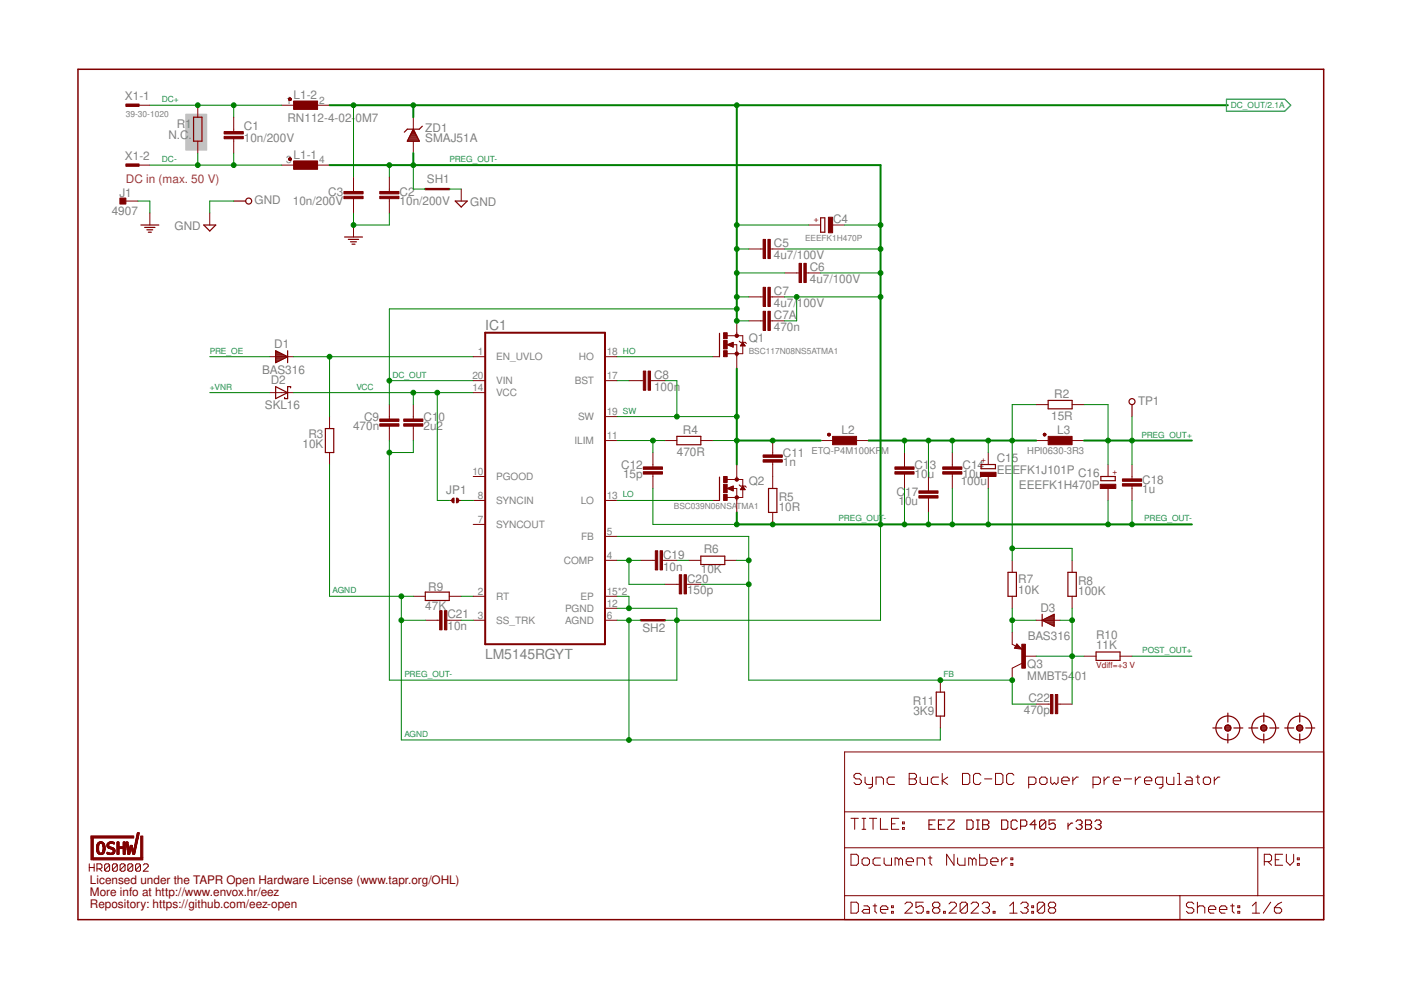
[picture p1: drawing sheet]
<svg xmlns="http://www.w3.org/2000/svg" width="297mm" height="210mm" viewBox="0 0 297 210" stroke-linecap="round" stroke-linejoin="round" font-family="sans-serif">
<defs><g id="words">
<g font-size="2.9" fill="#808080">
<text x="102.9" y="69.9">IC1</text>
<text x="102.9" y="139.8">LM5145RGYT</text>
</g>
<g font-size="2.5" fill="#808080">
<text x="26.5" y="21.3">X1-1</text>
<text x="62.2" y="20.9">L1-2</text>
<text x="35.7" y="29.4">N.C</text>
<text x="37.5" y="27.2">R1</text>
<text x="40" y="29.4">.</text>
<text x="51.7" y="27.6">C1</text>
<text x="61" y="25.9">RN112-4-02-</text>
<text x="75.4" y="25.9">0M7</text>
<text x="90.2" y="27.9">ZD1</text>
<text x="26.5" y="34">X1-2</text>
<text x="51.7" y="30.2">10n/200V</text>
<text x="62.2" y="33.6">L1-1</text>
<text x="90.2" y="30.2">SMAJ51A</text>
<text x="25.3" y="41.9">J1</text>
<text x="69.6" y="41.6">C3</text>
<text x="84.7" y="41.6">C2</text>
<text x="90.5" y="38.8">SH1</text>
<text x="23.7" y="45.7">4907</text>
<text x="54" y="43.3">GND</text>
<text x="62.1" y="43.5">10n/200V</text>
<text x="84.7" y="43.5">10n/200V</text>
<text x="99.7" y="43.8">GND</text>
<text x="176.6" y="47.2">C4</text>
<text x="37" y="48.8">GND</text>
<text x="164.1" y="52.4">C5</text>
<text x="164.1" y="54.9">4u7/100V</text>
<text x="171.7" y="57.5">C6</text>
<text x="164.1" y="65.1">4u7/</text>
<text x="164.1" y="62.6">C7</text>
<text x="168.9" y="65.1">100V</text>
<text x="171.7" y="60">4u7/100V</text>
<text x="164.1" y="70.2">470n</text>
<text x="164.1" y="67.6">C7A</text>
<text x="58.2" y="73.9">D1</text>
<text x="158.7" y="72.5">Q1</text>
<text x="55.6" y="79.2">BAS316</text>
<text x="57.4" y="81.4">D2</text>
<text x="138.7" y="82.9">100n</text>
<text x="138.7" y="80.3">C8</text>
<text x="56.1" y="86.7">SKL16</text>
<text x="77.2" y="89.2">C9</text>
<text x="89.8" y="89.2">C1</text>
<text x="93" y="89.2">0</text>
<text x="222.9" y="89.1">15R</text>
<text x="223.5" y="84.3">R2</text>
<text x="241.3" y="85.8">TP1</text>
<text x="64.1" y="95.1">10K</text>
<text x="65.4" y="92.9">R3</text>
<text x="74.9" y="91.1">470n</text>
<text x="89.8" y="91.1">2u2</text>
<text x="144.8" y="91.9">R4</text>
<text x="178.4" y="92">L2</text>
<text x="224.1" y="92">L3</text>
<text x="131.7" y="99.4">C12</text>
<text x="132.1" y="101.3">15p</text>
<text x="143.5" y="96.7">470R</text>
<text x="166" y="98.7">1n</text>
<text x="166" y="96.8">C11</text>
<text x="193.9" y="101.3">10u</text>
<text x="193.9" y="99.4">C1</text>
<text x="197.1" y="99.4">3</text>
<text x="204.1" y="101.3">10u</text>
<text x="204.1" y="99.4">C14</text>
<text x="211.3" y="100.5">EE</text>
<text x="211.3" y="98">C15</text>
<text x="214.6" y="100.5">EFK1J101P</text>
<text x="228.6" y="101.2">C16</text>
<text x="94.6" y="104.8">JP1</text>
<text x="158.7" y="102.9">Q2</text>
<text x="165.1" y="106.2">R5</text>
<text x="190.1" y="105.1">C</text>
<text x="190.5" y="107">1</text>
<text x="191.9" y="107">0u</text>
<text x="191.9" y="105.1">17</text>
<text x="203.7" y="102.9">100u</text>
<text x="216" y="103.7">EEEFK1H470P</text>
<text x="242.2" y="104.5">1u</text>
<text x="242.2" y="102.6">C18</text>
<text x="165.1" y="108.4">10R</text>
<text x="140.6" y="118.4">C19</text>
<text x="149.2" y="117.3">R6</text>
<text x="90.8" y="125.3">R9</text>
<text x="140.6" y="121">10n</text>
<text x="145.7" y="123.5">C20</text>
<text x="148.6" y="121.5">10K</text>
<text x="215.9" y="125.9">10K</text>
<text x="215.9" y="123.7">R7</text>
<text x="228.6" y="124">R8</text>
<text x="90.2" y="129.3">47K</text>
<text x="94.9" y="131.1">C21</text>
<text x="145.7" y="126">150p</text>
<text x="220.6" y="129.8">D3</text>
<text x="228.6" y="126.2">100K</text>
<text x="94.9" y="133.7">10n</text>
<text x="136.2" y="134">SH2</text>
<text x="217.9" y="135.7">BAS316</text>
<text x="232.4" y="137.6">11K</text>
<text x="232.4" y="135.4">R10</text>
<text x="217.8" y="141.5">Q3</text>
<text x="193.5" y="149.4">R11</text>
<text x="217.8" y="144.1">MMBT54</text>
<text x="218" y="148.9">C22</text>
<text x="227.9" y="144.1">01</text>
<text x="193.7" y="151.6">3K9</text>
<text x="217.1" y="151.4">470p</text>
</g>
<text font-size="2.5" fill="#800080" x="26.7" y="38.8">DC in (max. 50 V)</text>
<g font-size="2.5" fill="#800000">
<text x="19.1" y="187.4">Licensed under the TAPR Open Hardware License (www.tapr.org/OHL)</text>
<text x="19.1" y="189.9">More info at http://www.envox.hr/eez</text>
<text x="19.1" y="192.4">Repository: https://github.com/eez-open</text>
</g>
<g font-size="2.1" fill="#808080">
<text x="60.7" y="22">1</text>
<text x="67.7" y="22">2</text>
<text x="60.7" y="34.7">3</text>
<text x="67.7" y="34.7">4</text>
<text x="101.3" y="75.3">1</text>
<text x="105.2" y="76.4">EN_UVLO</text>
<text x="122.7" y="76.4">HO</text>
<text x="128.6" y="75.3">18</text>
<text x="100.1" y="82.9">14</text>
<text x="100.1" y="80.4">20</text>
<text x="105.2" y="81.5">VIN</text>
<text x="121.9" y="81.5">BST</text>
<text x="128.6" y="80.4">17</text>
<text x="105.2" y="84">VCC</text>
<text x="122.5" y="89.1">SW</text>
<text x="128.6" y="88">19</text>
<text x="121.8" y="94.2">ILIM</text>
<text x="128.6" y="93.1">11</text>
<text x="100.1" y="100.7">10</text>
<text x="105.2" y="101.8">PGOOD</text>
<text x="101.3" y="105.8">8</text>
<text x="105.2" y="106.9">SYNCIN</text>
<text x="123.2" y="106.9">LO</text>
<text x="128.6" y="105.8">13</text>
<text x="101.3" y="110.8">7</text>
<text x="105.2" y="112">SYNCOUT</text>
<text x="128.6" y="113.4">5</text>
<text x="119.5" y="119.6">COMP</text>
<text x="123.2" y="114.5">FB</text>
<text x="128.6" y="118.5">4</text>
<text x="101.3" y="126.1">2</text>
<text x="101.3" y="131.1">3</text>
<text x="105.2" y="127.2">RT</text>
<text x="119.8" y="129.7">PGND</text>
<text x="123.1" y="127.2">EP</text>
<text x="128.6" y="131.1">6</text>
<text x="128.6" y="128.6">12</text>
<text x="128.6" y="126.1">15*2</text>
<text x="105.2" y="132.3">SS_TRK</text>
<text x="119.8" y="132.3">AGND</text>
</g>
<g font-size="2" fill="#808080">
<text x="172.1" y="96.3">ETQ-P4M100KF</text>
<text x="186.9" y="96.3">M</text>
<text x="217.8" y="96.3">HPI0630-3R3</text>
</g>
<g font-size="1.8" fill="#008080">
<text x="34.3" y="21.7">DC+</text>
<text x="261" y="22.9">DC_OUT/2.1A</text>
<text x="34.3" y="34.4">DC-</text>
<text x="95.3" y="34.4">PREG_OUT-</text>
<text x="44.5" y="75">PRE_OE</text>
<text x="132.1" y="75">HO</text>
<text x="44.5" y="82.6">+VNR</text>
<text x="75.6" y="82.6">VCC</text>
<text x="83.2" y="80.1">DC_OUT</text>
<text x="132.1" y="87.7">SW</text>
<text x="242" y="92.8">PREG_OUT+</text>
<text x="132.1" y="105.5">LO</text>
<text x="177.8" y="110.6">PREG_OUT-</text>
<text x="242.6" y="110.6">PREG_OUT-</text>
<text x="70.5" y="125.8">AGND</text>
<text x="85.7" y="143.6">PREG_OUT-</text>
<text x="200" y="143.6">FB</text>
<text x="242.2" y="138.5">POST_OUT+</text>
<text x="85.7" y="156.3">AGND</text>
</g>
<g font-size="1.8" fill="#808080">
<text x="26.7" y="24.7">39-30-1020</text>
<text x="170.7" y="51">EEEFK1H470P</text>
<text x="158.7" y="75">BSC117N08NS5ATMA1</text>
<text x="142.9" y="108">BSC039N06NSATMA1</text>
</g>
<g font-size="1.8" fill="#800000">
<text x="172.5" y="47.1">+</text>
<text x="209" y="98.1" transform="rotate(-90 209 98.1)">+</text>
<text x="236.8" y="100.6" transform="rotate(-90 236.8 100.6)">+</text>
</g>
<g font-size="1.8" fill="#f00">
<text x="232.4" y="141.7">Vdif=+3 V</text>
<text x="235" y="141.7">f</text>
</g>
</g></defs>
<path d="M39.4 24.2h4.4v7.6h-4.4z" fill="#c0c0c0" stroke="#c0c0c0" stroke-width=".21"/>
<g fill="none" stroke="#800000" stroke-width=".21">
<path d="M29.2 22.3h2.6M29.2 35h2.6M41.9 22.3v2.5M41.9 29.9v2.6M49.6 24.8v3.1M49.6 29.4v3.1M59.7 22.3h2.6M59.7 35h2.6M67.3 22.3h2.6M67.3 35h2.6M75 37.5v3.1M82.5 37.5v3.1"/>
<path d="M87.6 24.8v2.6M87.6 29.9v2.6M26.7 42.6h2.5M31.8 45.2v2.5M44.5 45.2v2.5M75 42.1v3.1M75 47.7v2.5M82.5 42.1v3.1M97.8 40.1v2.5M158.7 52.8h3.1M163.3 52.8h3.1M166.4 57.9h3"/>
<path d="M170.9 57.9h3.1M171.4 47.7h2.6M176.5 47.7h2.6M57.2 75.6h5.1M100.3 75.6h2.6M128.3 75.6h2.5M151.1 75.6h1.4M154.2 73.1l1.2-.5v1zM154.2 71.2h3.3v3.8h-3.3M154.3 73h1.1M154.3 73.2h1.1M154.6 72.9h.8"/>
<path d="M154.6 73.3h.8M154.9 72.8h.5M155 73.4h.4M155.2 72.7h.2M155.3 73.5h.1M155.3 73.1h.9v5.1M156.2 68v3.2M156.7 72.3l.3 .3h1l.2 .2M157 73.3h.9M157.1 73.2h.8M157.2 73h.6M157.2 72.9h.5"/>
<path d="M157.3 72.8h.3M157.4 72.7h.1M157.5 72.6l.5 .7h-1zM158.7 62.9h3.1M158.7 68h3.1M163.3 62.9h3.1M163.3 68h3.1M57.2 83.2h5.1M69.9 88.3v2.6M69.9 95.9v2.6M82.5 85.8v3M82.5 90.4v3"/>
<path d="M87.6 85.8v3M87.6 90.4v3M100.3 80.7h2.6M100.3 83.2h2.6M128.3 93.4h2.5M128.3 80.7h2.5M128.3 88.3h2.5M133.3 80.7h3.1M137.9 80.7h3.1M138.4 95.9v3.1M141 93.4h2.5M148.6 93.4h2.5"/>
<path d="M156.2 98.5v3.2M163.8 93.4v3.1M163.8 98v5.6M174 93.4h2.5M181.6 93.4h2.5M191.8 95.9v3.1M201.9 95.9v3.1M209.5 95.9v2.6M219.7 93.4h2.5M219.7 85.8h2.5M227.3 93.4h2.5M227.3 85.8h2.5"/>
<path d="M234.9 98.5v2.5M240 98.5v3M95.2 106.1h.8M97 106.1h.8M100.3 111.2h2.6M100.3 106.1h2.6M100.3 101h2.6M128.3 118.8h2.5M128.3 113.7h2.5M128.3 106.1h2.5M135.9 118.8h3M138.4 100.5v3.1"/>
<path d="M140.5 118.8h3M146 118.8h2.6M151.1 106.1h1.4M153.7 118.8h2.5M154.2 103.6l1.2-.5v1zM154.2 103.6h2v5M154.2 101.7h3.3v3.8h-3.3M154.5 103.7h.9M154.5 103.4h.9M154.7 103.8h.7M154.8 103.3h.6M155.1 103.9h.3"/>
<path d="M155.1 103.2h.3M155.4 104.1h.1M155.4 103.1h.1M156.7 102.8l.3 .3h1l.2 .2M157 103.8h1M157.1 103.7h.8M157.1 103.6h.7M157.2 103.4h.5M157.3 103.3h.3M157.4 103.2h.2M157.5 103.1h.1M157.5 103.1l.5 .7h-1z"/>
<path d="M163.8 108.6v2.6M191.8 100.5v3.1M196.8 101v3.1M196.8 105.6v3M201.9 100.5v3.1M209.5 101v2.6M214.6 118.8v2.5M227.3 118.8v2.5M234.9 103.6v2.5M240 103.1v3M87.6 126.4h2.6M90.2 131.5h3"/>
<path d="M94.7 131.5h3.1M95.2 126.4h2.6M100.3 126.4h2.6M100.3 131.5h2.6M128.3 126.4h2.5M128.3 131.5h2.5M128.3 129h2.5M141 123.9h3M145.5 123.9h3.1M214.6 126.4v2.6M214.6 134v2.6l.7 .4M215.6 136.5l1 1.1-1.5-.2z"/>
<path d="M217.1 139.1h2.6M219.7 131.5h5.1M227.3 126.4v2.6M229.8 139.1h2.6M237.5 139.1h2.5M179.1 159.4h101.5v35.6h-101.5zM199.4 144.2v2.5M199.4 151.8v2.5M216.6 140.7l-2 1v2.5M219.7 149.3h3M224.3 149.3h3M179.1 179.7h101.5"/>
<path d="M179.1 172.1h101.5M180.4 173.5h1.6M181.2 173.5v2.3M182.6 164.4l-.4-.4h-.7l-.4 .4v.4l.4 .3h.7l.4 .4v.4l-.4 .4h-.7l-.4-.4M182.8 173.5h.8M182.8 175.8h.8M183.2 173.5v2.3M183.4 164.8v1.1l.4 .4h1.2M184.3 173.5h1.6M185 164.8v1.9l-.4 .4h-.4M185.1 173.5v2.3M185.7 166.3v-1.5h1.2l.4 .3v1.2"/>
<path d="M186.7 173.5v2.3h1.5M189 174.7h.8M189.7 164.8h-1.2l-.4 .3v.8l.4 .4h1.2M190.6 173.5h-1.6v2.3h1.6M191.3 175.5h.4v.3h-.4zM191.3 174.3h.4v.4h-.4zM192.8 164h1.1l.4 .4v.4l-.4 .3 .4 .4v.4l-.4 .4h-1.1zM192.8 165.1h1.1M195.1 164.8v1.1l.4 .4h1.2v-1.5M199 164.8h-1.2l-.4 .3v.8l.4 .4h1.2M199.8 164v2.3M200.9 164.8l-1.1 .7 1.1 .8"/>
<path d="M204.1 164h1.1l.4 .4v1.5l-.4 .4h-1.1zM208 164.4l-.4-.4h-.8l-.4 .4v1.5l.4 .4h.8l.4-.4M208.7 165.1h1.6M211.1 164h1.1l.4 .4v1.5l-.4 .4h-1.1zM215 164.4l-.4-.4h-.8l-.4 .4v1.5l.4 .4h.8l.4-.4M218.1 166.3h1.2l.3-.4v-.8l-.3-.3h-1.2v2.3M220.4 165.1l.4-.3h.8l.4 .3v.8l-.4 .4h-.8l-.4-.4zM222.8 164.8v1.1l.4 .4 .3-.4 .4 .4 .4-.4v-1.1M225.1 165.5h1.6v-.4l-.4-.3h-.8l-.4 .3v.8l.4 .4h.8M227.5 164.8v1.5M228.6 164.8h-.4l-.7 .7M231.7 166.3h1.2l.4-.4v-.8l-.4-.3h-1.2v2.3"/>
<path d="M234.1 164.8v1.5M235.2 164.8h-.4l-.7 .7M236 165.5h1.6v-.4l-.4-.3h-.8l-.4 .3v.8l.4 .4h.8M238.4 165.1h1.5M240.7 164.8v1.5M241.9 164.8h-.4l-.8 .7M242.7 165.5h1.5v-.4l-.4-.3h-.8l-.3 .3v.8l.3 .4h.8M246.5 166.3h-1.1l-.4-.4v-.8l.4-.3h1.1v1.9l-.4 .4h-.3M247.3 164.8v1.1l.4 .4h1.2v-1.5M249.7 164h.3v2.3M249.7 166.3h.7M251.6 164.8h.8l.4 .3v1.2h-1.2l-.4-.4 .4-.4h1.2"/>
<path d="M253.6 164.8h.7M254 164.4v1.5l.3 .4M255.1 165.1l.4-.3h.8l.4 .3v.8l-.4 .4h-.8l-.4-.4zM257.5 164.8v1.5M258.6 164.8h-.4l-.7 .7M266.7 179.7v10.2M18.9 183.2v1.5M18.9 183.9h1.1M20 183.2v1.5M20.6 184.2h.7l.3-.3v-.5l-.3-.2h-.7v1.5M21.1 184.2l.5 .5M23.2 183.4l-.2-.2h-.5l-.3 .2v1.1"/>
<path d="M23.2 183.4v1.1l-.2 .2h-.5l-.3-.2M23.2 183.4l-1 1.1M24.9 183.4l-.3-.2h-.5l-.3 .2v1.1M24.9 183.4v1.1l-.3 .2h-.5l-.3-.2M24.9 183.4l-1.1 1.1M26.5 183.4l-.3-.2h-.5l-.2 .2v1.1M26.5 183.4v1.1l-.3 .2h-.5l-.2-.2M26.5 183.4l-1 1.1M28.2 183.4l-.3-.2h-.5l-.3 .2v1.1M28.2 183.4v1.1l-.3 .2h-.5l-.3-.2M28.2 183.4l-1.1 1.1M29.8 183.4l-.3-.2h-.5l-.3 .2v1.1"/>
<path d="M29.8 183.4v1.1l-.3 .2h-.5l-.3-.2M29.8 183.4l-1.1 1.1M30.4 183.4l.2-.2h.6l.2 .2v.3l-1 1h1M179.1 189.9h101.5M180.4 181.1h1.2l.4 .4v1.6l-.4 .4h-1.2zM180.4 191.3h1.2l.4 .4v1.5l-.4 .4h-1.2zM182.8 182.3l.4-.4h.7l.4 .4v.8l-.4 .4h-.7l-.4-.4zM183.2 192.1h.7l.4 .3v1.2h-1.1l-.4-.4 .4-.4h1.1M185.1 192.1h.8M185.5 191.7v1.5l.4 .4M186.7 192.8h1.5v-.4l-.4-.3h-.8l-.3 .3v.8l.3 .4h.8M186.7 181.9h-1.2l-.4 .4v.8l.4 .4h1.2"/>
<path d="M187.5 181.9v1.2l.3 .4h1.2v-1.6M189 193.2h.4v.4h-.4zM189 192.1h.4v.3h-.4zM190.6 182.3l-.4-.4h-.4v1.6M190.6 182.3l.4-.4 .3 .4v1.2M190.6 182.3v1.2M191.9 191.7l.4-.4h.7l.4 .4v.4l-1.5 1.5h1.5M192.1 182.7h1.6v-.4l-.4-.4h-.8l-.4 .4v.8l.4 .4h.8M194.5 183.5v-1.6h1.1l.4 .4v1.2M195.7 191.3h-1.5v1.1l.8-.3h.4l.3 .3v.8l-.3 .4h-.8l-.4-.4M196.5 193.2h.4v.4h-.4zM196.8 181.9h.8"/>
<path d="M197.2 181.5v1.6l.4 .4M198.1 192.4l-.4 .4v.4l.4 .4h.8l.4-.4v-.4l-.4-.4M198.1 192.4l-.4-.3v-.4l.4-.4h.8l.4 .4v.4l-.4 .3M198.1 192.4h.8M200 193.2h.4v.4h-.4zM201.2 191.7l.4-.4h.8l.4 .4v.4l-1.6 1.5h1.6M202.3 181.1v2.4l-1.6-2.4v2.4M203 181.9v1.2l.4 .4h1.2v-1.6M205.1 191.7v1.5l-.4 .4h-.8l-.3-.4M205.1 191.7l-.4-.4h-.8l-.3 .4v1.5M205.1 191.7l-1.5 1.5M205.9 191.7l.4-.4h.8l.4 .4v.4l-1.6 1.5h1.6"/>
<path d="M206.2 182.3l-.4-.4h-.4v1.6M206.2 182.3v1.2M206.2 182.3l.3-.4 .4 .4v1.2M207.7 181.1v2.4h1.2l.4-.4v-.8l-.4-.4h-1.2M208.2 191.7l.4-.4h.8l.4 .4v.4l-.4 .3M209 192.4h.4M209.4 192.4l.4 .4v.4l-.4 .4h-.8l-.4-.4M210.1 182.7h1.5v-.4l-.4-.4h-.8l-.3 .4v.8l.3 .4h.8M210.6 193.2h.4v.4h-.4zM212.4 181.9v1.6M213.6 181.9h-.4l-.8 .8M214.1 193.6h1.5"/>
<path d="M214.1 192.1l.8-.8v2.3M214.3 183.1h.4v.4h-.4zM214.3 181.9h.4v.4h-.4zM216.4 191.7l.4-.4h.8l.4 .4v.4l-.4 .3M217.2 192.4h.4M217.6 192.4l.4 .4v.4l-.4 .4h-.8l-.4-.4M218.8 193.2h.3v.4h-.3zM218.8 192.1h.3v.3h-.3zM221.5 191.7v1.5l-.4 .4h-.8l-.4-.4M221.5 191.7l-.4-.4h-.8l-.4 .4v1.5M221.5 191.7l-1.6 1.5M222.7 192.4l-.4 .4v.4l.4 .4h.7l.4-.4v-.4l-.4-.4"/>
<path d="M222.7 192.4l-.4-.3v-.4l.4-.4h.7l.4 .4v.4l-.4 .3M222.7 192.4h.7M250.2 189.9v5.1M253.1 191.7l-.4-.4h-.8l-.4 .4v.4l.4 .3h.8l.4 .4v.4l-.4 .4h-.8l-.4-.4M253.9 192.4l.4-.3h.8l.3 .3v1.2M253.9 191.3v2.3M256.2 192.8h1.6v-.4l-.4-.3h-.8l-.4 .3v.8l.4 .4h.8M258.6 192.8h1.5v-.4l-.4-.3h-.7l-.4 .3v.8l.4 .4h.7M260.9 192.1h.8M261.3 191.7v1.5l.4 .4M262.4 193.2h.4v.4h-.4zM262.4 192.1h.4v.3h-.4z"/>
<path d="M265.5 193.6h1.6M265.5 192.1l.8-.8v2.3M268.1 182.7h1.1l.4-.4v-.8l-.4-.4h-1.1v2.4M268.8 182.7l.8 .8M269.4 191.3l-1.6 2.3M270.2 192.4h1.2l.3 .4v.4l-.3 .4h-.8l-.4-.4zM270.4 182.3h.8M271.7 191.3l-.7 .4-.8 .7M271.9 181.1h-1.5v2.4h1.5M272.7 181.1v1.6l.8 .8 .8-.8v-1.6M275.1 183.1h.4v.4h-.4zM275.1 181.9h.4v.4h-.4z"/>
</g>
<path d="M16.5 14.7h264.1v180.3h-264.1z" fill="none" stroke="#800000" stroke-width=".32"/>
<g fill="none" stroke="#800000" stroke-width=".23">
<path d="M197 174.9h.6M198.3 173.9h-1.3v1.9h1.3M199 174.9h.6M200.3 173.9h-1.3v1.9h1.3M201 173.9h1.3v.3l-1.3 1.3v.3h1.3M205 173.9h1l.3 .3v1.3l-.3 .3h-1zM207 173.9h.7M207 175.8h.7M207.3 173.9v1.9M208.3 173.9h1l.4 .3v.3l-.4 .4 .4 .3v.3l-.4 .3h-1zM208.3 174.9h1M212.4 173.9h1l.3 .3v1.3l-.3 .3h-1z"/>
<path d="M215.7 174.2l-.3-.3h-.7l-.3 .3v1.3l.3 .3h.7l.3-.3M216.4 175.2h1l.3-.3v-.7l-.3-.3h-1v1.9M219.7 174.9h-1.3l1-1v1.9M221.7 174.2l-.3-.3h-.7l-.3 .3v1.3M221.7 174.2v1.3l-.3 .3h-.7l-.3-.3M221.7 174.2l-1.3 1.3M223.7 173.9h-1.3v1l.7-.4h.3l.3 .4v.6l-.3 .3h-.6l-.4-.3M226.4 174.5v1.3M227.4 174.5h-.3l-.7 .7M228.1 174.2l.4-.3h.6l.3 .3v.3l-.3 .4M228.8 174.9h.3M229.1 174.9l.3 .3v.3l-.3 .3h-.6l-.4-.3"/>
<path d="M230.1 173.9h1l.3 .3v.3l-.3 .4 .3 .3v.3l-.3 .3h-1zM230.1 174.9h1M232.2 174.2l.3-.3h.6l.3 .3v.3l-.3 .4M232.8 174.9h.3M233.1 174.9l.3 .3v.3l-.3 .3h-.6l-.3-.3"/>
</g>
<g fill="#800000" stroke="#800000" stroke-width=".21">
<path d="M72.9 40.6h4.1v.5h-4.1z"/>
<path d="M72.9 41.6h4.1v.5h-4.1z"/>
<path d="M80.5 41.6h4.1v.5h-4.1z"/>
<path d="M80.5 40.6h4.1v.5h-4.1z"/>
<path d="M47.5 27.9h4.1v.5h-4.1z"/>
<path d="M47.5 28.9h4.1v.5h-4.1z"/>
<path d="M25.4 42h1.3v1.3h-1.3z"/>
<path d="M26.7 22.1h2.8v.5h-2.8z"/>
<path d="M26.7 34.8h2.8v.5h-2.8z"/>
<path d="M62.3 34.1h5v1.8h-5z"/>
<path d="M62.3 21.4h5v1.8h-5z"/>
<path d="M21.1 181.1l.5 .1z"/>
<path d="M23.1 181.1l.7 .1z"/>
<path d="M21 181.1h.8z"/>
<path d="M22.9 181.1h1z"/>
<path d="M24.8 181.1h.4z"/>
<path d="M26.1 181.1h.4z"/>
<path d="M27.1 181.1h.4z"/>
<path d="M28.2 181.1h.3z"/>
<path d="M20.9 181.1h1z"/>
<path d="M22.8 181.1h1.2z"/>
<path d="M28.2 181.1h.4z"/>
<path d="M20.8 181h1.1z"/>
<path d="M22.7 181h1.5z"/>
<path d="M24.8 181h.4z"/>
<path d="M26.1 181h.4z"/>
<path d="M27.1 181h.4z"/>
<path d="M28.1 181h.5z"/>
<path d="M20.8 181h1.2z"/>
<path d="M27.1 181h.5z"/>
<path d="M20.7 180.9h1.3z"/>
<path d="M22.7 180.9h1.6z"/>
<path d="M24.8 180.9h.4z"/>
<path d="M26.1 180.9h.4z"/>
<path d="M27.1 180.9h.5z"/>
<path d="M28.1 180.9h.5z"/>
<path d="M20.7 180.8l.6 .1z"/>
<path d="M21.5 180.8l.6 .1z"/>
<path d="M22.7 180.8l.6 .1z"/>
<path d="M23.6 180.8l.6 .1z"/>
<path d="M24.8 180.8l.4 .1z"/>
<path d="M26.1 180.8l.4 .1z"/>
<path d="M27.1 180.8l.5 .1z"/>
<path d="M28.1 180.8l.5 .1z"/>
<path d="M20.6 180.8h.5z"/>
<path d="M21.6 180.8h.5z"/>
<path d="M22.7 180.8h.4z"/>
<path d="M23.8 180.8h.5z"/>
<path d="M24.8 180.8h.4z"/>
<path d="M26.1 180.8h.4z"/>
<path d="M27.1 180.8h.5z"/>
<path d="M28.1 180.8h.5z"/>
<path d="M20.6 180.7l.5 .1z"/>
<path d="M21.7 180.7l.4 .1z"/>
<path d="M22.7 180.7l.3 .1z"/>
<path d="M23.8 180.7l.5 .1z"/>
<path d="M24.8 180.7l.4 .1z"/>
<path d="M26.1 180.7l.4 .1z"/>
<path d="M27.1 180.7l.5 .1z"/>
<path d="M28.1 180.7l.5 .1z"/>
<path d="M20.6 180.7h.5z"/>
<path d="M21.7 180.7h.4z"/>
<path d="M22.7 180.7h.2z"/>
<path d="M23.9 180.7h.5z"/>
<path d="M24.8 180.7h.4z"/>
<path d="M26.1 180.7h.4z"/>
<path d="M27.1 180.7h.5z"/>
<path d="M28.1 180.7h.5z"/>
<path d="M20.6 180.6l.4 .1z"/>
<path d="M21.7 180.6l.4 .1z"/>
<path d="M23.9 180.6l.5 .1z"/>
<path d="M24.8 180.6l.4 .1z"/>
<path d="M26.1 180.6l.4 .1z"/>
<path d="M27.1 180.6l.5 .1z"/>
<path d="M28.1 180.6l.5 .1z"/>
<path d="M20.6 180.6h.4z"/>
<path d="M21.8 180.6h.4z"/>
<path d="M24 180.6h.3z"/>
<path d="M24.8 180.6h.4z"/>
<path d="M26.1 180.6h.4z"/>
<path d="M27.1 180.6h.5z"/>
<path d="M28 180.6h.7z"/>
<path d="M20.5 180.6h.5z"/>
<path d="M20.5 180.5h.5z"/>
<path d="M21.8 180.5h.4z"/>
<path d="M24 180.5h.4z"/>
<path d="M24.8 180.5h.4z"/>
<path d="M26.1 180.5h.4z"/>
<path d="M27.1 180.5h.5z"/>
<path d="M28 180.5h.7z"/>
<path d="M20.5 180.4l.5 .1z"/>
<path d="M21.8 180.4l.4 .1z"/>
<path d="M24 180.4l.4 .1z"/>
<path d="M24.8 180.4l.4 .1z"/>
<path d="M26.1 180.4l.4 .1z"/>
<path d="M27 180.4l.7 .1z"/>
<path d="M28 180.4l.7 .1z"/>
<path d="M20.5 180.4h.5z"/>
<path d="M21.8 180.4h.4z"/>
<path d="M24 180.4h.4z"/>
<path d="M24.8 180.4h.4z"/>
<path d="M26.1 180.4h.4z"/>
<path d="M27 180.4h.7z"/>
<path d="M28 180.4h.3z"/>
<path d="M28.3 180.4h.4z"/>
<path d="M20.5 180.3l.5 .1z"/>
<path d="M21.8 180.3l.4 .1z"/>
<path d="M24 180.3l.4 .1z"/>
<path d="M24.8 180.3l.4 .1z"/>
<path d="M26.1 180.3l.4 .1z"/>
<path d="M27 180.3l.3 .1z"/>
<path d="M27.4 180.3l.3 .1z"/>
<path d="M28 180.3l.3 .1z"/>
<path d="M28.4 180.3l.3 .1z"/>
<path d="M20.5 180.3h.4z"/>
<path d="M21.8 180.3h.4z"/>
<path d="M24 180.3h.4z"/>
<path d="M24.8 180.3h.4z"/>
<path d="M26.1 180.3h.4z"/>
<path d="M27 180.3h.3z"/>
<path d="M27.4 180.3h.3z"/>
<path d="M28 180.3h.3z"/>
<path d="M28.4 180.3h.3z"/>
<path d="M20.5 180.2l.4 .1z"/>
<path d="M21.8 180.2l.4 .1z"/>
<path d="M23.9 180.2l.5 .1z"/>
<path d="M24.8 180.2l.4 .1z"/>
<path d="M26.1 180.2l.4 .1z"/>
<path d="M27 180.2l.3 .1z"/>
<path d="M27.4 180.2l.3 .1z"/>
<path d="M28 180.2l.3 .1z"/>
<path d="M28.4 180.2l.3 .1z"/>
<path d="M20.5 180.2h.4z"/>
<path d="M21.8 180.2h.5z"/>
<path d="M23.9 180.2h.5z"/>
<path d="M24.8 180.2h.4z"/>
<path d="M26.1 180.2h.4z"/>
<path d="M27 180.2h.3z"/>
<path d="M27.4 180.2h.3z"/>
<path d="M28 180.2h.3z"/>
<path d="M28.4 180.2h.3z"/>
<path d="M20.5 180.1l.4 .1z"/>
<path d="M21.9 180.1l.4 .1z"/>
<path d="M23.9 180.1l.5 .1z"/>
<path d="M24.8 180.1l.4 .1z"/>
<path d="M26.1 180.1l.4 .1z"/>
<path d="M26.9 180.1l.4 .1z"/>
<path d="M27.4 180.1l.3 .1z"/>
<path d="M27.9 180.1l.3 .1z"/>
<path d="M28.4 180.1l.4 .1z"/>
<path d="M20.5 180.1h.4z"/>
<path d="M21.9 180.1h.4z"/>
<path d="M23.9 180.1h.5z"/>
<path d="M24.8 180.1h.4z"/>
<path d="M26.1 180.1h.4z"/>
<path d="M26.9 180.1h.4z"/>
<path d="M27.5 180.1h.2z"/>
<path d="M27.9 180.1h.3z"/>
<path d="M28.4 180.1h.4z"/>
<path d="M20.5 180l.4 .1z"/>
<path d="M21.9 180l.4 .1z"/>
<path d="M23.7 180l.6 .1z"/>
<path d="M24.8 180l.4 .1z"/>
<path d="M26.1 180l.4 .1z"/>
<path d="M26.9 180l.4 .1z"/>
<path d="M27.5 180l.2 .1z"/>
<path d="M27.9 180l.3 .1z"/>
<path d="M28.4 180l.4 .1z"/>
<path d="M20.5 180h.4z"/>
<path d="M21.9 180h.4z"/>
<path d="M23.5 180h.8z"/>
<path d="M24.8 180h.4z"/>
<path d="M26.1 180h.4z"/>
<path d="M26.9 180h.4z"/>
<path d="M27.5 180h.2z"/>
<path d="M27.9 180h.3z"/>
<path d="M28.4 180h.4z"/>
<path d="M20.5 179.9l.4 .1z"/>
<path d="M21.9 179.9l.4 .1z"/>
<path d="M23.3 179.9l1 .1z"/>
<path d="M24.8 179.9l.4 .1z"/>
<path d="M26.1 179.9l.4 .1z"/>
<path d="M26.9 179.9l.4 .1z"/>
<path d="M27.5 179.9l.2 .1z"/>
<path d="M27.9 179.9l.3 .1z"/>
<path d="M28.4 179.9l.4 .1z"/>
<path d="M20.5 179.9h.4z"/>
<path d="M21.9 179.9h.4z"/>
<path d="M23.2 179.9h1z"/>
<path d="M24.8 179.9h1.7z"/>
<path d="M26.9 179.9h.4z"/>
<path d="M27.5 179.9h.3z"/>
<path d="M27.9 179.9h.3z"/>
<path d="M28.4 179.9h.4z"/>
<path d="M20.5 179.8l.4 .1z"/>
<path d="M21.9 179.8l.4 .1z"/>
<path d="M23.1 179.8l1.1 .1z"/>
<path d="M24.8 179.8l1.7 .1z"/>
<path d="M26.9 179.8l.4 .1z"/>
<path d="M27.5 179.8l.3 .1z"/>
<path d="M27.9 179.8l.3 .1z"/>
<path d="M28.5 179.8l.3 .1z"/>
<path d="M20.5 179.8h.4z"/>
<path d="M21.9 179.8h.4z"/>
<path d="M22.9 179.8h1.1z"/>
<path d="M24.8 179.8h1.7z"/>
<path d="M26.9 179.8h.3z"/>
<path d="M27.5 179.8h.3z"/>
<path d="M27.9 179.8h.3z"/>
<path d="M28.5 179.8h.3z"/>
<path d="M20.5 179.7l.4 .1z"/>
<path d="M21.9 179.7l.4 .1z"/>
<path d="M22.9 179.7l1.1 .1z"/>
<path d="M24.8 179.7l1.7 .1z"/>
<path d="M26.9 179.7l.3 .1z"/>
<path d="M27.5 179.7l.7 .1z"/>
<path d="M28.5 179.7l.3 .1z"/>
<path d="M20.5 179.7h.4z"/>
<path d="M21.9 179.7h.4z"/>
<path d="M22.8 179.7h1.1z"/>
<path d="M24.8 179.7h1.7z"/>
<path d="M26.9 179.7h.3z"/>
<path d="M27.5 179.7h.6z"/>
<path d="M28.5 179.7h.4z"/>
<path d="M20.5 179.6l.4 .1z"/>
<path d="M21.9 179.6l.4 .1z"/>
<path d="M22.8 179.6l.9 .1z"/>
<path d="M24.8 179.6l1.7 .1z"/>
<path d="M26.9 179.6l.3 .1z"/>
<path d="M27.6 179.6l.5 .1z"/>
<path d="M28.5 179.6l.4 .1z"/>
<path d="M20.5 179.6h.4z"/>
<path d="M21.9 179.6h.4z"/>
<path d="M22.7 179.6h.8z"/>
<path d="M24.8 179.6h1.7z"/>
<path d="M26.9 179.6h.3z"/>
<path d="M27.6 179.6h.5z"/>
<path d="M28.5 179.6h.4z"/>
<path d="M20.5 179.5l.4 .1z"/>
<path d="M21.9 179.5l.4 .1z"/>
<path d="M22.7 179.5l.6 .1z"/>
<path d="M24.8 179.5l.4 .1z"/>
<path d="M26.1 179.5l.4 .1z"/>
<path d="M26.9 179.5l.3 .1z"/>
<path d="M27.6 179.5l.5 .1z"/>
<path d="M28.5 179.5l.4 .1z"/>
<path d="M20.5 179.5h.4z"/>
<path d="M21.8 179.5h.5z"/>
<path d="M22.7 179.5h.5z"/>
<path d="M24.8 179.5h.4z"/>
<path d="M26.1 179.5h.4z"/>
<path d="M26.9 179.5h.3z"/>
<path d="M27.6 179.5h.5z"/>
<path d="M28.5 179.5h.4z"/>
<path d="M20.5 179.4l.4 .1z"/>
<path d="M21.8 179.4l.5 .1z"/>
<path d="M22.7 179.4l.4 .1z"/>
<path d="M24.8 179.4l.4 .1z"/>
<path d="M26.1 179.4l.4 .1z"/>
<path d="M26.8 179.4l.5 .1z"/>
<path d="M27.6 179.4l.5 .1z"/>
<path d="M28.5 179.4l.4 .1z"/>
<path d="M20.5 179.4h.4z"/>
<path d="M21.8 179.4h.4z"/>
<path d="M22.7 179.4h.4z"/>
<path d="M24.8 179.4h.4z"/>
<path d="M26.1 179.4h.4z"/>
<path d="M26.9 179.4h.3z"/>
<path d="M27.6 179.4h.5z"/>
<path d="M28.6 179.4h.3z"/>
<path d="M20.5 179.3l.5 .1z"/>
<path d="M21.8 179.3l.4 .1z"/>
<path d="M22.7 179.3l.4 .1z"/>
<path d="M24.8 179.3l.4 .1z"/>
<path d="M26.1 179.3l.4 .1z"/>
<path d="M26.9 179.3l.3 .1z"/>
<path d="M27.6 179.3l.5 .1z"/>
<path d="M28.6 179.3l.3 .1z"/>
<path d="M20.5 179.3h.5z"/>
<path d="M21.8 179.3h.4z"/>
<path d="M22.7 179.3h.4z"/>
<path d="M24.8 179.3h.4z"/>
<path d="M26.1 179.3h.4z"/>
<path d="M26.9 179.3h.3z"/>
<path d="M27.6 179.3h.5z"/>
<path d="M28.6 179.3h.3z"/>
<path d="M20.5 179.2l.5 .1z"/>
<path d="M21.8 179.2l.4 .1z"/>
<path d="M22.7 179.2l.3 .1z"/>
<path d="M24.8 179.2l.4 .1z"/>
<path d="M26.1 179.2l.4 .1z"/>
<path d="M26.9 179.2l.3 .1z"/>
<path d="M27.7 179.2l.3 .1z"/>
<path d="M28.6 179.2l.3 .1z"/>
<path d="M20.5 179.2h.5z"/>
<path d="M21.8 179.2h.4z"/>
<path d="M22.7 179.2h.3z"/>
<path d="M24.8 179.2h.4z"/>
<path d="M26.1 179.2h.4z"/>
<path d="M26.9 179.2h.3z"/>
<path d="M28.6 179.2h.4z"/>
<path d="M20.5 179.1l.5 .1z"/>
<path d="M21.8 179.1l.4 .1z"/>
<path d="M22.7 179.1l.3 .1z"/>
<path d="M24.8 179.1l.4 .1z"/>
<path d="M26.1 179.1l.4 .1z"/>
<path d="M26.8 179.1l.4 .1z"/>
<path d="M28.6 179.1l.4 .1z"/>
<path d="M20.5 179.1h.5z"/>
<path d="M21.8 179.1h.4z"/>
<path d="M22.7 179.1h.4z"/>
<path d="M24.8 179.1h.4z"/>
<path d="M26.1 179.1h.4z"/>
<path d="M26.8 179.1h.4z"/>
<path d="M28.6 179.1h.4z"/>
<path d="M20.6 179l.4 .1z"/>
<path d="M21.8 179l.4 .1z"/>
<path d="M22.7 179l.4 .1z"/>
<path d="M24.8 179l.4 .1z"/>
<path d="M26.1 179l.4 .1z"/>
<path d="M26.8 179l.4 .1z"/>
<path d="M28.6 179l.4 .1z"/>
<path d="M20.6 179h.4z"/>
<path d="M21.7 179h.4z"/>
<path d="M22.7 179h.4z"/>
<path d="M24.8 179h.4z"/>
<path d="M26.1 179h.4z"/>
<path d="M26.8 179h.3z"/>
<path d="M28.6 179h.4z"/>
<path d="M20.6 178.9l.5 .1z"/>
<path d="M21.7 178.9l.4 .1z"/>
<path d="M22.7 178.9l.4 .1z"/>
<path d="M24.1 178.9l.2 .1z"/>
<path d="M24.8 178.9l.4 .1z"/>
<path d="M26.1 178.9l.4 .1z"/>
<path d="M26.8 178.9l.3 .1z"/>
<path d="M28.6 178.9l.4 .1z"/>
<path d="M20.6 178.9h.5z"/>
<path d="M21.7 178.9h.4z"/>
<path d="M22.7 178.9h.5z"/>
<path d="M24 178.9h.3z"/>
<path d="M24.8 178.9h.4z"/>
<path d="M26.1 178.9h.4z"/>
<path d="M26.8 178.9h.3z"/>
<path d="M28.7 178.9h.3z"/>
<path d="M20.7 178.8l.5 .1z"/>
<path d="M21.6 178.8l.5 .1z"/>
<path d="M22.8 178.8l.5 .1z"/>
<path d="M23.9 178.8l.3 .1z"/>
<path d="M24.8 178.8l.4 .1z"/>
<path d="M26.1 178.8l.4 .1z"/>
<path d="M26.8 178.8l.3 .1z"/>
<path d="M28.7 178.8l.3 .1z"/>
<path d="M20.7 178.8h1.3z"/>
<path d="M22.8 178.8h1.5z"/>
<path d="M24.8 178.8h.4z"/>
<path d="M26.1 178.8h.4z"/>
<path d="M26.7 178.8h.5z"/>
<path d="M28.7 178.8h.3z"/>
<path d="M20.7 178.7l1.3 .1z"/>
<path d="M22.9 178.7l1.3 .1z"/>
<path d="M24.8 178.7l.4 .1z"/>
<path d="M26.1 178.7l.4 .1z"/>
<path d="M26.7 178.7l.5 .1z"/>
<path d="M28.7 178.7l.4 .1z"/>
<path d="M20.8 178.7h1.1z"/>
<path d="M22.9 178.7h1.4z"/>
<path d="M24.8 178.7h.4z"/>
<path d="M26.1 178.7h.4z"/>
<path d="M26.7 178.7h.5z"/>
<path d="M28.7 178.7h.4z"/>
<path d="M20.8 178.6h1.1z"/>
<path d="M23 178.6h1.3z"/>
<path d="M24.8 178.6h.4z"/>
<path d="M26.1 178.6h.4z"/>
<path d="M26.7 178.6h.5z"/>
<path d="M28.7 178.6h.4z"/>
<path d="M21 178.6h.8z"/>
<path d="M23.1 178.6h1.1z"/>
<path d="M21 178.5l.7 .1z"/>
<path d="M23.2 178.5l.8 .1z"/>
<path d="M24.8 178.5l.4 .1z"/>
<path d="M26.1 178.5l.4 .1z"/>
<path d="M26.8 178.5l.3 .1z"/>
<path d="M28.7 178.5l.4 .1z"/>
<path d="M21.2 178.5h.3z"/>
<path d="M23.4 178.5h.3z"/>
<path d="M28.7 178.5h.4z"/>
<path d="M28.8 178.4l.3 .1z"/>
<path d="M28.8 178.4h.3z"/>
<path d="M28.8 178.3l.3 .1z"/>
<path d="M28.8 178.3h.4z"/>
<path d="M28.8 178.2h.4z"/>
<path d="M28.8 178.1h.4z"/>
<path d="M28.8 178l.4 .1z"/>
<path d="M28.8 177.9l.4 .1z"/>
<path d="M28.9 177.9h.3z"/>
<path d="M28.9 177.8l.3 .1z"/>
<path d="M28.9 177.8h.4z"/>
<path d="M28.9 177.7h.4z"/>
<path d="M28.9 177.6h.4z"/>
<path d="M28.9 177.5l.4 .1z"/>
<path d="M28.9 177.5h.4z"/>
<path d="M28.9 177.4l.4 .1z"/>
<path d="M29 177.4h.3z"/>
<path d="M29 177.3l.4 .1z"/>
<path d="M29 177.3h.4z"/>
<path d="M29 177.2l.4 .1z"/>
<path d="M29 177.2h.4z"/>
<path d="M29 177.1l.4 .1z"/>
<path d="M29 177.1h.4z"/>
<path d="M29 177l.4 .1z"/>
<path d="M29 177h.4z"/>
<path d="M29.1 176.9l.3 .1z"/>
<path d="M29.1 176.9h.3z"/>
<path d="M29.1 176.8l.4 .1z"/>
<path d="M29.1 176.8h.4z"/>
<path d="M29.1 176.7l.4 .1z"/>
<path d="M29.1 176.7h.4z"/>
<path d="M29.1 176.6l.4 .1z"/>
<path d="M29.1 176.6h.4z"/>
<path d="M19.3 177.2h9.1v.5h-9.1z"/>
<path d="M19.3 177.7h.5v4.6h-.5z"/>
<path d="M19.8 181.9h10.5v.4h-10.5z"/>
<path d="M29.8 177.2h.5v4.7h-.5z"/>
<path d="M162.8 50.8h.5v4h-.5z"/>
<path d="M161.8 50.8h.5v4h-.5z"/>
<path d="M175.6 46.1h.9v3.3h-.9z"/>
<path d="M216.6 136.6h.8v5.1h-.8z"/>
<path d="M138.9 116.8h.5v4h-.5z"/>
<path d="M140 116.8h.5v4h-.5z"/>
<path d="M144 121.9h.5v4h-.5z"/>
<path d="M145 121.9h.5v4h-.5z"/>
<path d="M223.8 147.3h.5v4h-.5z"/>
<path d="M222.7 147.3h.5v4h-.5z"/>
<path d="M189.7 100h4.1v.5h-4.1z"/>
<path d="M189.7 99h4.1v.5h-4.1z"/>
<path d="M194.8 105.1h4.1v.5h-4.1z"/>
<path d="M194.8 104.1h4.1v.5h-4.1z"/>
<path d="M176.5 92.5h5.1v1.8h-5.1z"/>
<path d="M207.9 100.1h3.3v.9h-3.3z"/>
<path d="M233.3 102.7h3.3v.9h-3.3z"/>
<path d="M222.2 92.5h5.1v1.8h-5.1z"/>
<path d="M238 101.5h4v.5h-4z"/>
<path d="M238 102.6h4v.5h-4z"/>
<path d="M137.4 78.7h.5v4h-.5z"/>
<path d="M136.4 78.7h.5v4h-.5z"/>
<path d="M199.9 100h4v.5h-4z"/>
<path d="M199.9 99h4v.5h-4z"/>
<path d="M153.4 74.4h.8v1.2h-.8z"/>
<path d="M153.4 70.5h.8v1.3h-.8z"/>
<path d="M153.4 72.2h.8v1.8h-.8z"/>
<path d="M153.4 104.8h.8v1.3h-.8z"/>
<path d="M153.4 101h.8v1.3h-.8z"/>
<path d="M153.4 102.7h.8v1.8h-.8z"/>
<path d="M170.4 55.8h.5v4.1h-.5z"/>
<path d="M169.4 55.8h.5v4.1h-.5z"/>
<path d="M162.8 60.9h.5v4.1h-.5z"/>
<path d="M161.8 60.9h.5v4.1h-.5z"/>
<path d="M136.4 100h4.1v.5h-4.1z"/>
<path d="M136.4 99h4.1v.5h-4.1z"/>
<path d="M85.6 88.8h4.1v.5h-4.1z"/>
<path d="M85.6 89.9h4.1v.5h-4.1z"/>
<path d="M93.2 129.5h.5v4h-.5z"/>
<path d="M94.2 129.5h.5v4h-.5z"/>
<path d="M80.5 88.8h4.1v.5h-4.1z"/>
<path d="M80.5 89.9h4.1v.5h-4.1z"/>
<path d="M161.8 97.5h4.1v.5h-4.1z"/>
<path d="M161.8 96.5h4.1v.5h-4.1z"/>
<path d="M161.8 66h.5v4.1h-.5z"/>
<path d="M162.8 66h.5v4.1h-.5z"/>
</g>
<g fill="none" stroke="#800000" stroke-width=".25">
<path d="M41 24.8h1.8v5.1h-1.8zM61.2 33.7l.1 .2M61.2 33.7a.25 .25 0 0 1 .4-.2 .25 .25 0 0 1 .1 .4 .25 .25 0 0 1-.4 0M61.2 33.7h.5M61.2 21h.5M61.3 33.9h.4M61.3 21.2h.3M86.4 29.9h2.5M86.5 29.7h2.3M86.6 29.5h2.1M86.7 29.2h1.9M86.8 29h1.7"/>
<path d="M86.9 28.8h1.4M87.1 28.6h1.1M87.2 28.3h.9M87.3 28.1h.7M87.4 27.9h.5M87.5 27.7h.3M87.6 27.5h.1M87.6 27.4l1.3 2.5h-2.5zM89.5 26.8l-.6 .6h-2.5l-.7 .6M29.9 47.7h3.8M30.7 48.2h2.2M31.1 48.7h1.3"/>
<path d="M31.5 49.2h.6M43.2 47.7h2.5l-1.2 1.3zM49.6 42.6h2.5M73 50.2h3.9M73.9 50.8h2.1M74.3 51.3h1.3M74.6 51.8h.7M96.5 42.6h2.6l-1.3 1.3zM174 46.2h.9v3h-.9zM58.4 74.4l2.6 1.2-2.6 1.3zM58.4 76.8h.3M58.4 76.6h.7"/>
<path d="M58.4 76.3h1.2M58.4 76.1h1.6M58.4 75.9h2.1M58.4 75.7h2.5M58.4 75.5h2.2M58.4 75.2h1.8M58.4 75h1.3M58.4 74.8h.9M58.4 74.6h.4M61 74.4v2.5M152.5 70.7v4.9M58.4 82l2.6 1.2-2.6 1.3z"/>
<path d="M61.6 82.2v-.2h-.6v2.5h-.7v-.2M69 90.9h1.8v5h-1.8zM143.5 92.5h5.1v1.8h-5.1zM175.5 92.1h.5M175.6 92.3h.3M175.7 91.9h.1M175.8 91.9a.26 .26 0 0 0-.3 .3 .26 .26 0 0 0 .4 .1M175.8 91.9l.2 .2M176 92.1l-.1 .2M208 98.5h3.1v.9h-3.1zM221.2 92.1h.5M221.3 92.3h.3"/>
<path d="M221.4 91.9h.1M221.5 91.9a.26 .26 0 0 1 .2 .3 .26 .26 0 0 1-.4 .1M221.5 91.9l-.2 .1v.3M222.2 84.9h5.1v1.8h-5.1zM240 85.8v2.5M148.6 117.9h5.1v1.8h-5.1zM152.5 101.2v4.9M162.9 103.6h1.8v5h-1.8zM233.4 101h3.1v.9h-3.1zM90.2 125.5h5v1.8h-5zM213.7 121.3h1.8v5.1h-1.8zM215.6 137.2h.4l-.4-.2-.2 .4 1 .1-.8-.8-.4 .7"/>
<path d="M221 130.2v2.6M221 131.5l2.5-1.3v2.6zM221.1 131.4h2.4M221.3 131.7h2.2M221.5 131.2h2M221.7 131.9h1.8M222 131h1.5M222.2 132.1h1.3M222.4 130.8h1.1M222.6 132.3h.9M222.9 130.6h.6M223.1 132.5h.4"/>
<path d="M223.3 130.3h.2M226.4 121.3h1.8v5.1h-1.8zM232.4 138.2h5.1v1.8h-5.1zM198.5 146.7h1.8v5.1h-1.8zM257.2 154.3h1.9M259.7 154.3a.64 .64 0 0 0 .6 .7 .64 .64 0 0 0 .7-.7M259.7 154.3h1.3M259.7 154.3a.63 .63 0 0 1 .6-.6 .63 .63 0 0 1 .7 .6M259.7 154.6h1.2M259.8 154.1h1.1M259.8 154.8h1M259.9 153.9h.9"/>
<path d="M260.3 151.2v1.9M260.3 155.6v1.9M261.6 154.3h1.9M264.8 154.3h1.9M267.3 154.3a.64 .64 0 0 0 .6 .7 .64 .64 0 0 0 .7-.7M267.3 154.3h1.3M267.3 154.6h1.2M267.4 154.1a.64 .64 0 0 1 .5-.4 .64 .64 0 0 1 .6 .4M267.4 154.1l-.1 .2M267.4 154.1h1.1M267.5 154.8h.9M267.5 153.9h.9"/>
<path d="M267.9 151.2v1.9M267.9 155.6v1.9M268.5 154.1l.1 .2M269.2 154.3h1.9M272.4 154.3h1.9M274.9 154.3h1.3M275 154.6h1.2M275 154.1a.64 .64 0 0 0 .4 .9 .64 .64 0 0 0 .8-.7M275 154.1h1.1M275 154.1a.64 .64 0 0 1 .6-.4 .64 .64 0 0 1 .6 .4M275.1 154.8h.9M275.1 153.9h.9"/>
<path d="M275.6 151.2v1.9M275.6 155.6v1.9M276.2 154.1v.2M276.8 154.3h1.9"/>
<circle cx="61.5" cy="21" r=".26"/>
<circle cx="52.7" cy="42.6" r=".64"/>
<circle cx="240" cy="85.2" r=".64"/>
<circle cx="260.3" cy="154.3" r="2.54"/>
<circle cx="267.9" cy="154.3" r="2.54"/>
<circle cx="275.6" cy="154.3" r="2.54"/>
</g>
<path d="M102.9 70.5h25.4v66.1h-25.4z" fill="none" stroke="#800000" stroke-width=".42"/>
<g fill="#800000" stroke="#800000" stroke-width=".21">
<path d="M96.8 105.6l.4 .1 .1 .4h-.5z" fill-rule="evenodd"/>
<path d="M96.8 106.1h.5l-.1 .4-.4 .1z" fill-rule="evenodd"/>
<path d="M95.8 106.1h.5v.5l-.4-.1z" fill-rule="evenodd"/>
<path d="M95.9 105.7l.4-.1v.5h-.5z" fill-rule="evenodd"/>
<circle cx="156.2" cy="71.2" r=".36"/>
<circle cx="156.2" cy="75" r=".36"/>
<circle cx="156.2" cy="101.7" r=".36"/>
<circle cx="156.2" cy="105.5" r=".36"/>
</g>
<path d="M90.2 40.1h5M135.9 131.5h5.1" fill="none" stroke="#800000" stroke-width=".51"/>
<g fill="none" stroke="#008000" stroke-width=".21">
<path d="M31.8 35h27.9M31.8 22.3h27.9M41.9 32.5v2.5M49.6 22.3v2.5M49.6 32.5v2.5M75 22.3v15.2M82.5 35v2.5M87.6 35v5.1h2.6M29.2 42.6h2.6v2.6M49.6 42.6h-5.1v2.6M75 45.2v2.5h7.5v-2.5M95.2 40.1h2.6"/>
<path d="M156.2 52.8h2.5M156.2 47.7h15.2M156.2 57.9h10.2M166.4 52.8h20.3M174 57.9h12.7M179.1 47.7h7.6M44.5 75.6h12.7M62.3 75.6h38M69.9 75.6v12.7M130.8 75.6h20.3M156.2 65.5h-73.7v20.3M156.2 62.9h2.5"/>
<path d="M156.2 68h2.5M166.4 62.9h20.3M168.9 62.9v5.1h-2.5M44.5 83.2h12.7M62.3 83.2h38M69.9 98.5v27.9h17.7M82.5 80.7h17.8M82.5 93.4v50.8h61v-15.2h-12.7M87.6 83.2v2.6M87.6 93.4v2.5h-5.1M92.7 83.2v22.9h2.5M130.8 80.7h2.5"/>
<path d="M130.8 88.3h25.4M130.8 93.4h10.2M138.4 93.4v2.5M141 80.7h2.5v7.6M151.1 93.4h5.1M191.8 93.4v2.5M196.8 93.4v7.6M201.9 93.4v2.5M209.5 93.4v2.5M219.7 85.8h-5.1v33M229.8 85.8h5.1v12.7M240 88.3v10.2"/>
<path d="M97.8 106.1h2.5M130.8 113.7h27.9v30.5h55.9v5.1h5.1M130.8 118.8h5.1M130.8 106.1h20.3M133.3 118.8v5.1h7.7M138.4 103.6v7.6h17.8M143.5 118.8h2.5M156.2 118.8h2.5M186.7 111.2v20.3h-45.7M191.8 103.6v7.6M196.8 108.6v2.6M201.9 103.6v7.6"/>
<path d="M209.5 103.6v7.6M214.6 116.3h12.7v2.5M234.9 106.1v5.1M240 106.1v5.1M85.1 131.5h5.1M85.1 126.4v30.5h114.3v-2.6M97.8 131.5h2.5M97.8 126.4h2.5M130.8 131.5h5.1M130.8 126.4h2.5v2.6M133.3 131.5v25.4M148.6 123.9h10.1"/>
<path d="M214.6 131.5h5.1M214.6 129v5M219.7 139.1h10.1M224.8 131.5h2.5M227.3 129v20.3M240 139.1h12.7"/>
</g>
<path d="M69.9 22.3h190.4M69.9 35h116.8v76.2M87.6 22.3v2.5M87.6 32.5v2.5M156.2 22.3v45.7M156.2 78.2v20.3M156.2 93.4h17.8M184.1 93.4h35.6M229.8 93.4h22.9M156.2 108.6v2.6h96.5" fill="none" stroke="#008000" stroke-width=".42"/>
<g fill="#008000" stroke="#008000" stroke-width=".21">
<circle cx="87.6" cy="22.3" r=".51"/>
<circle cx="75" cy="22.3" r=".51"/>
<circle cx="156.2" cy="52.8" r=".51"/>
<circle cx="156.2" cy="47.7" r=".51"/>
<circle cx="156.2" cy="57.9" r=".51"/>
<circle cx="156.2" cy="65.5" r=".51"/>
<circle cx="82.5" cy="80.7" r=".51"/>
<circle cx="156.2" cy="62.9" r=".51"/>
<circle cx="156.2" cy="22.3" r=".51"/>
<circle cx="156.2" cy="68" r=".51"/>
<circle cx="49.6" cy="35" r=".51"/>
<circle cx="41.9" cy="35" r=".51"/>
<circle cx="49.6" cy="22.3" r=".51"/>
<circle cx="41.9" cy="22.3" r=".51"/>
<circle cx="75" cy="47.7" r=".51"/>
<circle cx="69.9" cy="75.6" r=".51"/>
<circle cx="227.3" cy="139.1" r=".51"/>
<circle cx="227.3" cy="131.5" r=".51"/>
<circle cx="214.6" cy="131.5" r=".51"/>
<circle cx="214.6" cy="116.3" r=".51"/>
<circle cx="191.8" cy="93.4" r=".51"/>
<circle cx="196.8" cy="93.4" r=".51"/>
<circle cx="209.5" cy="93.4" r=".51"/>
<circle cx="214.6" cy="93.4" r=".51"/>
<circle cx="201.9" cy="93.4" r=".51"/>
<circle cx="156.2" cy="88.3" r=".51"/>
<circle cx="156.2" cy="93.4" r=".51"/>
<circle cx="143.5" cy="88.3" r=".51"/>
<circle cx="163.8" cy="93.4" r=".51"/>
<circle cx="234.9" cy="93.4" r=".51"/>
<circle cx="240" cy="93.4" r=".51"/>
<circle cx="133.3" cy="131.5" r=".51"/>
<circle cx="133.3" cy="156.9" r=".51"/>
<circle cx="85.1" cy="131.5" r=".51"/>
<circle cx="85.1" cy="126.4" r=".51"/>
<circle cx="133.3" cy="118.8" r=".51"/>
<circle cx="199.4" cy="144.2" r=".51"/>
<circle cx="214.6" cy="144.2" r=".51"/>
<circle cx="158.7" cy="118.8" r=".51"/>
<circle cx="158.7" cy="123.9" r=".51"/>
<circle cx="138.4" cy="93.4" r=".51"/>
<circle cx="87.6" cy="83.2" r=".51"/>
<circle cx="92.7" cy="83.2" r=".51"/>
<circle cx="82.5" cy="35" r=".51"/>
<circle cx="87.6" cy="35" r=".51"/>
<circle cx="186.7" cy="52.8" r=".51"/>
<circle cx="186.7" cy="47.7" r=".51"/>
<circle cx="196.8" cy="111.2" r=".51"/>
<circle cx="191.8" cy="111.2" r=".51"/>
<circle cx="209.5" cy="111.2" r=".51"/>
<circle cx="234.9" cy="111.2" r=".51"/>
<circle cx="240" cy="111.2" r=".51"/>
<circle cx="201.9" cy="111.2" r=".51"/>
<circle cx="186.7" cy="57.9" r=".51"/>
<circle cx="186.7" cy="62.9" r=".51"/>
<circle cx="133.3" cy="129" r=".51"/>
<circle cx="143.5" cy="131.5" r=".51"/>
<circle cx="186.7" cy="111.2" r=".51"/>
<circle cx="156.2" cy="111.2" r=".51"/>
<circle cx="82.5" cy="95.9" r=".51"/>
<circle cx="163.8" cy="111.2" r=".51"/>
<circle cx="168.9" cy="62.9" r=".51"/>
</g>
<path d="M260 21h12.4l1.3 1.3-1.3 1.3h-12.4z" fill="none" stroke="#008080" stroke-width=".25"/>
<use href="#words"/>
</svg>
